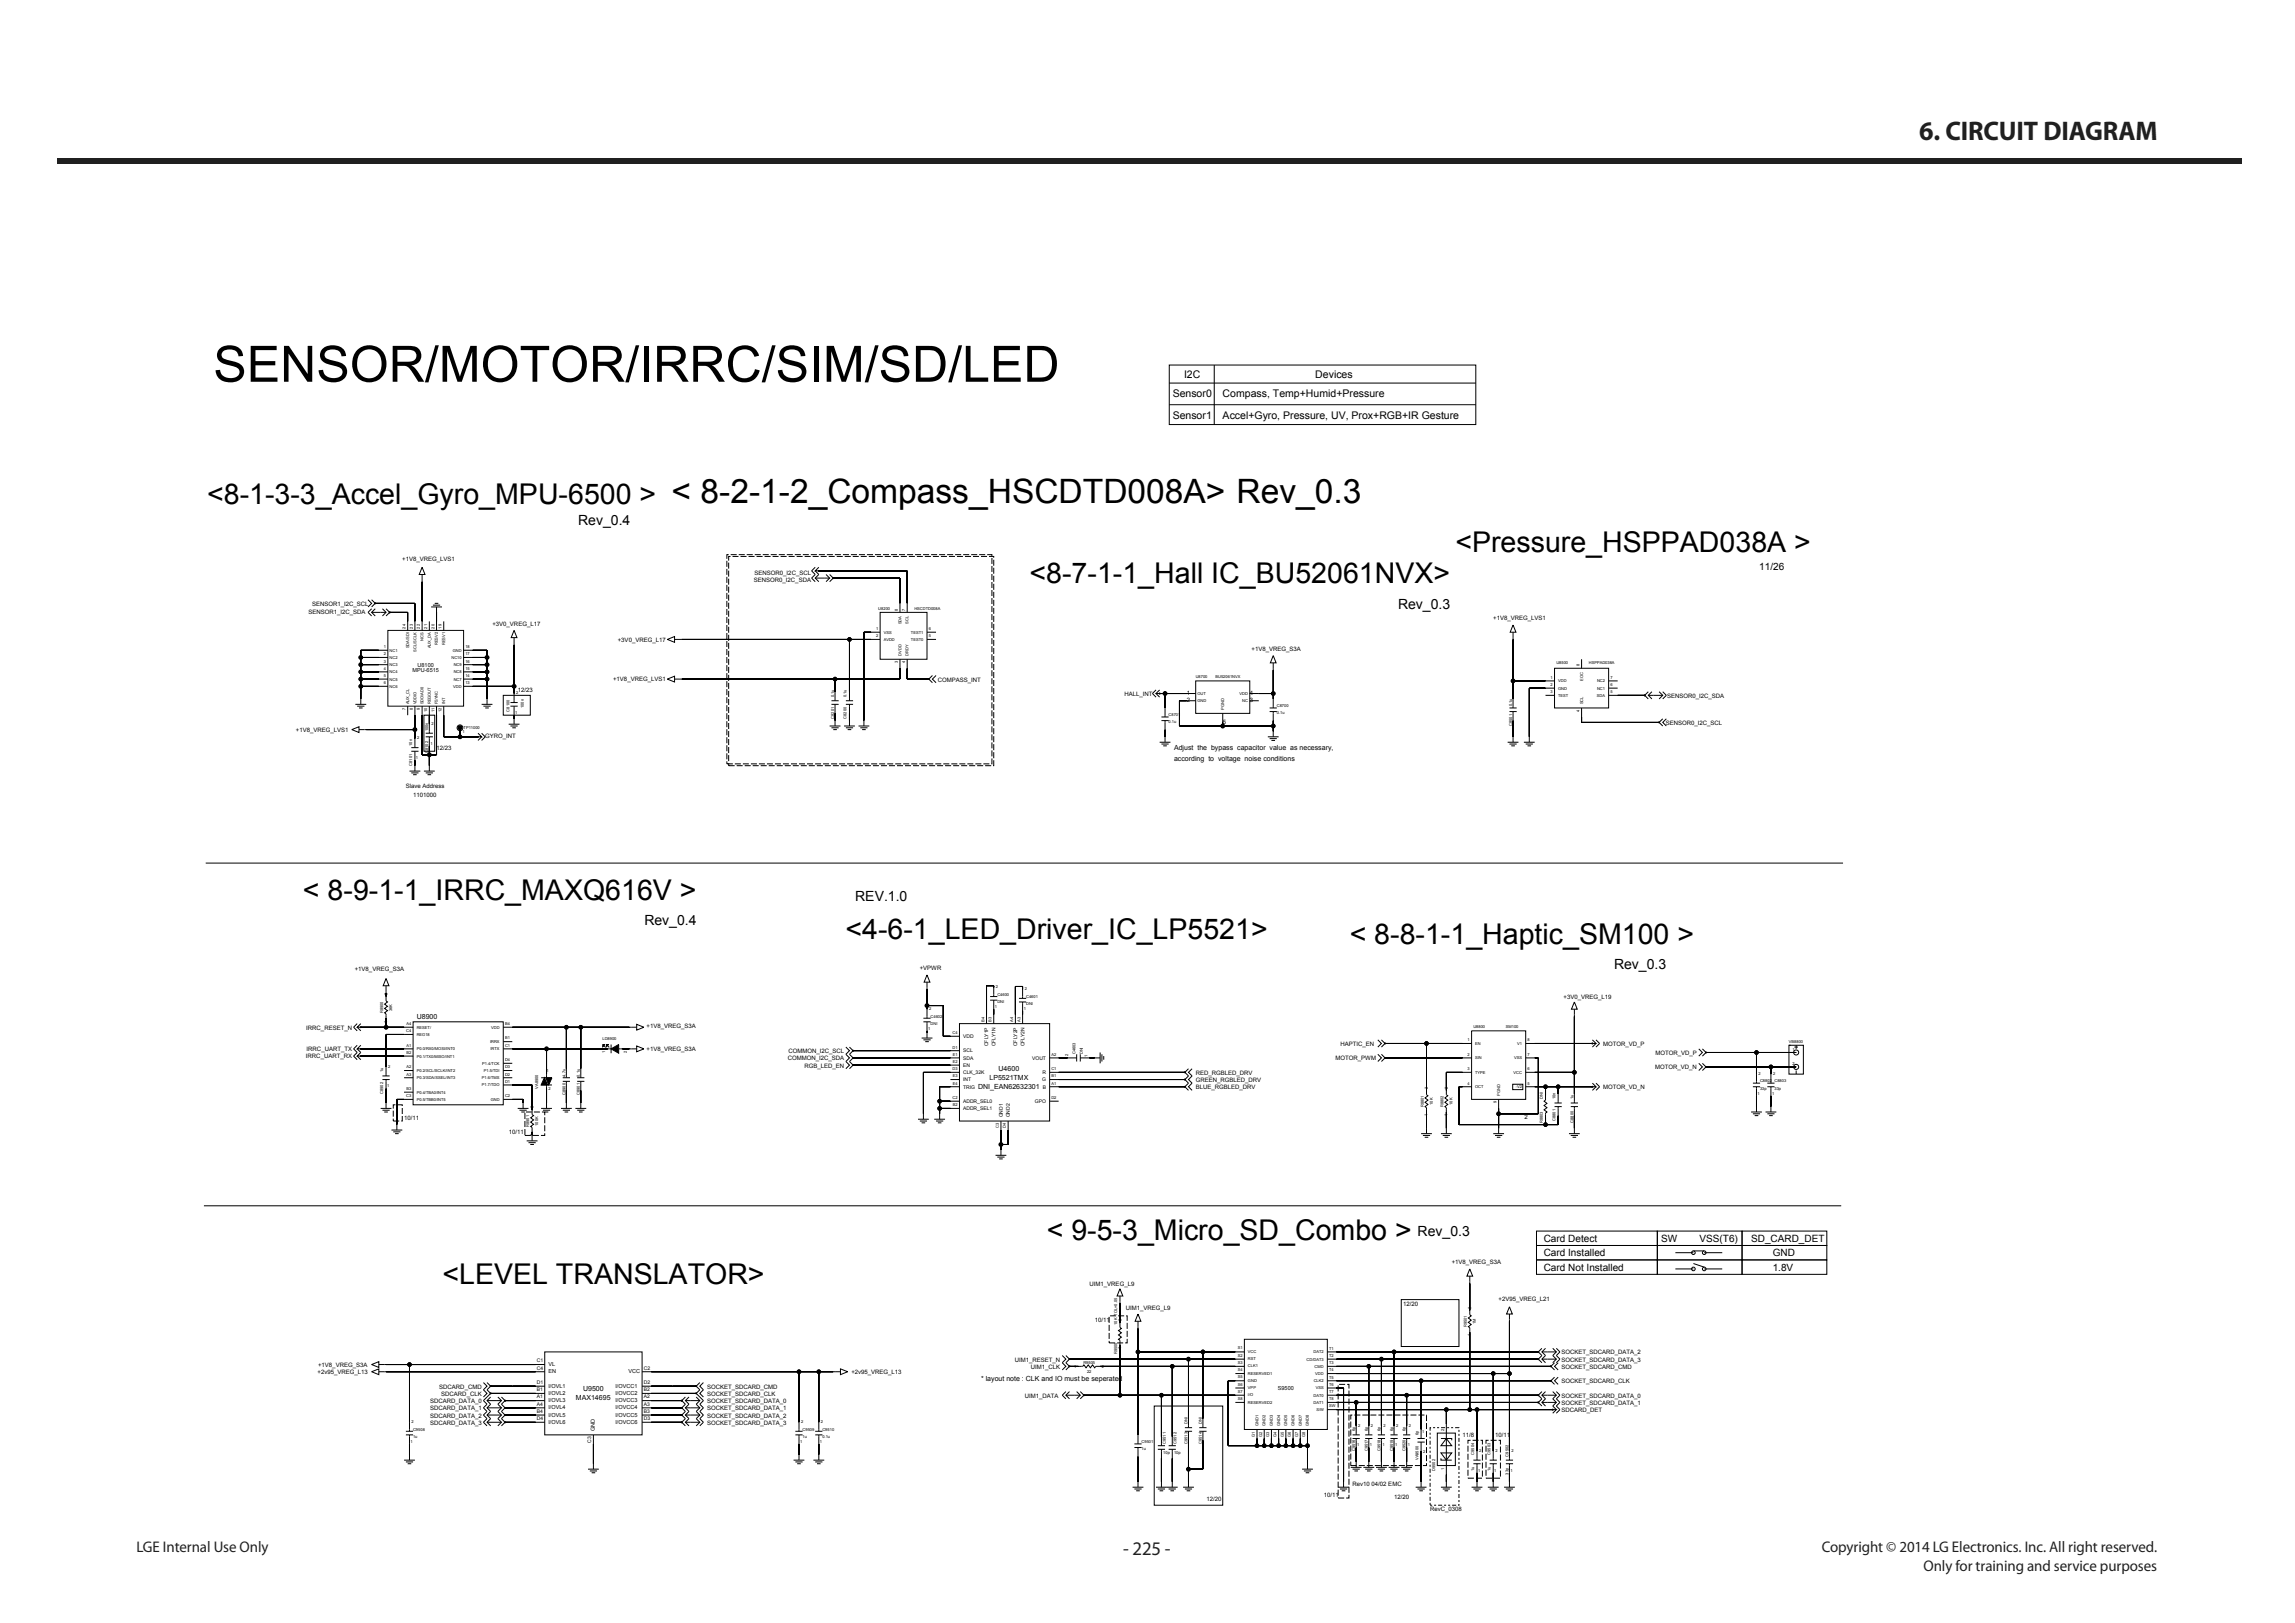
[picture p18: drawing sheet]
<svg xmlns="http://www.w3.org/2000/svg" width="420mm" height="297mm" viewBox="0 0 420 297" stroke-linecap="round" stroke-linejoin="round" font-family="sans-serif">
<defs><g id="words">
<text font-size="9.2" x="39.1" y="69.9">SENSOR/MOTOR/IRRC/SIM/SD/LED</text>
<text font-size="6.1" x="122.9" y="92.1">&lt; 8-2-1-2_Compass_HSCDTD008A&gt; Rev_0.3</text>
<g font-size="5.2">
<text x="37.9" y="92.2">&lt;8-1-3-3_Accel_Gyro_MPU-6500 &gt;</text>
<text x="266.4" y="101">&lt;Pressure_HSPPAD038A &gt;</text>
<text x="188.5" y="106.8">&lt;8-7-1-1_Hall IC_BU52061NVX&gt;</text>
<text x="55.5" y="164.7">&lt; 8-9-1-1_IRRC_MAXQ616V &gt;</text>
<text x="154.8" y="171.8">&lt;4-6-1_LED_Driver_IC_LP5521&gt;</text>
<text x="247.1" y="172.7">&lt; 8-8-1-1_Haptic_SM100 &gt;</text>
<text x="191.6" y="227">&lt; 9-5-3_Micro_SD_Combo &gt;</text>
<text x="81" y="235">&lt;LEVEL TRANSLATOR&gt;</text>
</g>
<text font-size="4.9" fill="#231f20" x="351.4" y="25.7">6. CIRCUIT DIAGRAM</text>
<text font-size="3.5" fill="#231f20" x="205.6" y="284.6">- 225 -</text>
<g font-size="2.8" fill="#231f20">
<text x="25" y="284.1">LGE Internal Use Only</text>
<text x="333.5" y="284.1">Copyright © 2014 LG Electronics. Inc. All right reserved.</text>
<text x="352.2" y="287.5">Only for training and service purposes</text>
</g>
<g font-size="2.6">
<text x="105.9" y="96">Rev_0.4</text>
<text x="255.9" y="111.4">Rev_0.3</text>
<text x="156.6" y="164.9">REV.1.0</text>
<text x="118" y="169.2">Rev_0.4</text>
<text x="295.5" y="177.3">Rev_0.3</text>
<text x="259.5" y="226.3">Rev_0.3</text>
</g>
<g font-size="1.9">
<text x="216.8" y="69.1">I2C</text>
<text x="240.8" y="69.1">Devices</text>
<text x="214.7" y="76.7">Sensor1</text>
<text x="214.7" y="72.7">Sensor0</text>
<text x="223.8" y="72.7">Compass, Temp+Humid+Pressure</text>
<text x="223.8" y="76.7">Accel+Gyro, Pressure, UV, Prox+RGB+IR Gesture</text>
</g>
<g font-size="1.8">
<text x="322.1" y="104.3">11/26</text>
<text x="282.6" y="227.3">Card Detect</text>
<text x="304.1" y="227.3">SW</text>
<text x="311.1" y="227.3">VSS(T6)</text>
<text x="320.6" y="227.3">SD_CARD_DET</text>
<text x="282.6" y="232.6">Card Not Installed</text>
<text x="282.6" y="229.9">Card Installed</text>
<text x="324.5" y="229.9">GND</text>
<text x="324.5" y="232.6">1.8V</text>
</g>
<g font-size="1.3">
<text x="214.9" y="137.3">Adjust the bypass capacitor value as necessary,</text>
<text x="214.9" y="139.2">according to voltage noise conditions</text>
<text x="76.3" y="186.5">U8900</text>
<text x="181.1" y="197.7">LP5521TMX</text>
<text x="182.8" y="196">U4600</text>
<text x="179.1" y="199.3">DNI_EAN62632301</text>
<text x="105.4" y="256.1">MAX14695</text>
<text x="106.7" y="254.5">U9500</text>
<text x="179.6" y="252.8">* layout note : CLK and IO must be seperated</text>
</g>
<g font-size="1.1">
<text x="73.6" y="102.6">+1V8_VREG_LVS1</text>
<text x="138" y="106.6">SENSOR0_I2C_SDA</text>
<text x="138.1" y="105.3">SENSOR0_I2C_SCL</text>
<text x="56.5" y="112.4">SENSOR1_I2C_SDA</text>
<text x="57.1" y="110.9">SENSOR1_I2C_SCL</text>
<text x="273.4" y="113.5">+1V8_VREG_LVS1</text>
<text x="90.2" y="114.5">+3V0_VREG_L17</text>
<text x="113.1" y="117.4">+3V0_VREG_L17</text>
<text x="229.1" y="119.1">+1V8_VREG_S3A</text>
<text x="112.2" y="124.7">+1V8_VREG_LVS1</text>
<text x="171.7" y="124.8">COMPASS_INT</text>
<text x="94.8" y="126.7">12/23</text>
<text x="205.9" y="127.4">HALL_INT</text>
<text x="217.3" y="128.6">2</text>
<text x="217.3" y="127.2">1</text>
<text x="228.8" y="128.6">3</text>
<text x="228.8" y="127.2">4</text>
<text x="305.2" y="127.7">SENSOR0_I2C_SDA</text>
<text x="54.2" y="134">+1V8_VREG_LVS1</text>
<text x="79.9" y="137.3">12/23</text>
<text x="88.8" y="135.2">GYRO_INT</text>
<text x="223.9" y="132.5">5</text>
<text x="305" y="132.7">SENSOR0_I2C_SCL</text>
<text x="74.3" y="144.2">Slave Address</text>
<text x="75.6" y="145.9">1101000</text>
<text x="65" y="177.7">+1V8_VREG_S3A</text>
<text x="168.4" y="177.6">+VPWR</text>
<text x="286.2" y="182.9">+3V0_VREG_L19</text>
<text x="56.1" y="188.4">IRRC_RESET_N</text>
<text x="118.4" y="188.1">+1V8_VREG_S3A</text>
<text x="245.4" y="191.4">HAPTIC_EN</text>
<text x="293.5" y="191.4">MOTOR_VD_P</text>
<text x="56" y="193.7">IRRC_UART_RX</text>
<text x="56.1" y="192.4">IRRC_UART_TX</text>
<text x="118.4" y="192.4">+1V8_VREG_S3A</text>
<text x="144.2" y="194.1">COMMON_I2C_SDA</text>
<text x="144.3" y="192.8">COMMON_I2C_SCL</text>
<text x="147.3" y="195.4">RGB_LED_EN</text>
<text x="218.9" y="196.7">RED_RGBLED_DRV</text>
<text x="244.5" y="194">MOTOR_PWM</text>
<text x="303" y="195.7">MOTOR_VD_N</text>
<text x="303.1" y="193">MOTOR_VD_P</text>
<text x="218.9" y="198">GREEN_RGBLED_DRV</text>
<text x="218.9" y="199.4">BLUE_RGBLED_DRV</text>
<text x="293.5" y="199.3">MOTOR_VD_N</text>
<text x="74" y="205">10/11</text>
<text x="93.1" y="207.6">10/11</text>
<text x="279.1" y="204.8">2</text>
<text x="265.8" y="231.4">+1V8_VREG_S3A</text>
<text x="199.5" y="235.3">UIM1_VREG_L9</text>
<text x="206.1" y="239.8">UIM1_VREG_L9</text>
<text x="256.9" y="239">12/20</text>
<text x="274.4" y="238.2">+2V95_VREG_L21</text>
<text x="200.4" y="241.9">10/11</text>
<text x="58.1" y="251.5">+2v95_VREG_L13</text>
<text x="58.2" y="250.1">+1V8_VREG_S3A</text>
<text x="155.9" y="251.5">+2v95_VREG_L13</text>
<text x="185.8" y="249.3">UIM1_RESET_N</text>
<text x="188.7" y="250.6">UIM1_CLK</text>
<text x="285.9" y="247.9">SOCKET_SDCARD_DATA_2</text>
<text x="285.9" y="249.2">SOCKET_SDCARD_DATA_3</text>
<text x="285.9" y="250.5">SOCKET_SDCARD_CMD</text>
<text x="78.8" y="256.8">SDCARD_DATA_0</text>
<text x="80.4" y="254.2">SDCARD_CMD</text>
<text x="80.8" y="255.5">SDCARD_CLK</text>
<text x="129.4" y="255.5">SOCKET_SDCARD_CLK</text>
<text x="129.4" y="254.2">SOCKET_SDCARD_CMD</text>
<text x="129.4" y="256.8">SOCKET_SDCARD_DATA_0</text>
<text x="187.6" y="255.8">UIM1_DATA</text>
<text x="285.9" y="253.1">SOCKET_SDCARD_CLK</text>
<text x="285.9" y="257.1">SOCKET_SDCARD_DATA_1</text>
<text x="285.9" y="255.8">SOCKET_SDCARD_DATA_0</text>
<text x="78.8" y="258.1">SDCARD_DATA_1</text>
<text x="78.8" y="259.4">SDCARD_DATA_2</text>
<text x="78.8" y="260.8">SDCARD_DATA_3</text>
<text x="129.4" y="259.4">SOCKET_SDCARD_DATA_2</text>
<text x="129.4" y="260.8">SOCKET_SDCARD_DATA_3</text>
<text x="129.4" y="258.1">SOCKET_SDCARD_DATA_1</text>
<text x="267.8" y="263.1">11/8</text>
<text x="273.7" y="263.1">10/11</text>
<text x="285.9" y="258.4">SDCARD_DET</text>
<text x="220.9" y="274.6">12/20</text>
<text x="242.3" y="274">10/11</text>
<text x="247.6" y="272">Rev10 04/02 EMC</text>
<text x="255.2" y="274.3">12/20</text>
<text x="261.8" y="276.6">RevC_0308</text>
</g>
<g font-size="1">
<text x="75.5" y="123">MPU-6515</text>
<text x="76.5" y="122">U8100</text>
<text x="100.4" y="250">VL</text>
<text x="100.4" y="251.3">EN</text>
<text x="115.1" y="251.3">VCC</text>
<text x="100.4" y="257.9">I/OVL4</text>
<text x="100.4" y="256.6">I/OVL3</text>
<text x="100.4" y="255.3">I/OVL2</text>
<text x="100.4" y="254">I/OVL1</text>
<text x="112.7" y="256.6">I/OVCC3</text>
<text x="112.7" y="255.3">I/OVCC2</text>
<text x="112.7" y="257.9">I/OVCC4</text>
<text x="112.7" y="254">I/OVCC1</text>
<text x="234" y="254.4">S9500</text>
<text x="100.4" y="259.3">I/OVL5</text>
<text x="100.4" y="260.6">I/OVL6</text>
<text x="108.9" y="262" transform="rotate(-90 108.9 262)">GND</text>
<text x="112.7" y="259.3">I/OVCC5</text>
<text x="112.7" y="260.6">I/OVCC6</text>
</g>
<g font-size=".9">
<text x="176.3" y="190">VDD</text>
<text x="180.9" y="191.5" transform="rotate(-90 180.9 191.5)">CFLY1P</text>
<text x="182.3" y="191.5" transform="rotate(-90 182.3 191.5)">CFLY1N</text>
<text x="186.2" y="191.5" transform="rotate(-90 186.2 191.5)">CFLY2P</text>
<text x="187.5" y="191.5" transform="rotate(-90 187.5 191.5)">CFLY2N</text>
<text x="176.3" y="192.6">SCL</text>
<text x="176.3" y="193.9">SDA</text>
<text x="176.3" y="195.3">EN</text>
<text x="176.3" y="196.6">CLK_32K</text>
<text x="176.3" y="197.9">INT</text>
<text x="189" y="193.9">VOUT</text>
<text x="190.8" y="197.9">G</text>
<text x="190.8" y="196.6">R</text>
<text x="176.3" y="201.9">ADDR_SEL0</text>
<text x="176.3" y="199.2">TRIG</text>
<text x="176.3" y="203.2">ADDR_SEL1</text>
<text x="189.5" y="201.9">GPO</text>
<text x="190.9" y="199.2">B</text>
<text x="183.6" y="204.5" transform="rotate(-90 183.6 204.5)">GND1</text>
<text x="184.9" y="204.5" transform="rotate(-90 184.9 204.5)">GND2</text>
<text x="98.3" y="250.7">C4</text>
<text x="98.3" y="249.3">C1</text>
<text x="117.9" y="250.7">C2</text>
<text x="98.3" y="253.3">D1</text>
<text x="98.3" y="254.6">B1</text>
<text x="98.3" y="255.9">A1</text>
<text x="98.3" y="257.3">A4</text>
<text x="117.9" y="253.3">D2</text>
<text x="117.9" y="257.3">A3</text>
<text x="117.9" y="254.6">B2</text>
<text x="117.9" y="255.9">A2</text>
<text x="98.3" y="259.9">D4</text>
<text x="98.3" y="258.6">B4</text>
<text x="117.9" y="259.9">D3</text>
<text x="117.9" y="258.6">B3</text>
<text x="108.2" y="264" transform="rotate(-90 108.2 264)">C3</text>
</g>
<g font-size=".7">
<text x="160.8" y="111.6">U8200</text>
<text x="164.4" y="111.7" transform="rotate(-90 164.4 111.7)">8</text>
<text x="165.7" y="111.7" transform="rotate(-90 165.7 111.7)">7</text>
<text x="167.4" y="111.6">HSCDTD008A</text>
<text x="70.3" y="119.9">2</text>
<text x="70.3" y="118.6">1</text>
<text x="71.3" y="119.3">NC1</text>
<text x="74.2" y="115" transform="rotate(-90 74.2 115)">24</text>
<text x="74.9" y="118.6" transform="rotate(-90 74.9 118.6)">SDA/SDI</text>
<text x="75.6" y="115" transform="rotate(-90 75.6 115)">23</text>
<text x="76.2" y="119.3" transform="rotate(-90 76.2 119.3)">SCL/SCLK</text>
<text x="76.9" y="115" transform="rotate(-90 76.9 115)">22</text>
<text x="77.5" y="117.3" transform="rotate(-90 77.5 117.3)">NCS</text>
<text x="78.2" y="115" transform="rotate(-90 78.2 115)">21</text>
<text x="78.9" y="118.6" transform="rotate(-90 78.9 118.6)">AUX_DA</text>
<text x="79.5" y="115" transform="rotate(-90 79.5 115)">20</text>
<text x="80.2" y="118.1" transform="rotate(-90 80.2 118.1)">RESV2</text>
<text x="80.8" y="115" transform="rotate(-90 80.8 115)">19</text>
<text x="81.5" y="118.1" transform="rotate(-90 81.5 118.1)">RESV1</text>
<text x="82.9" y="119.3">GND</text>
<text x="85.2" y="118.6">18</text>
<text x="85.2" y="119.9">17</text>
<text x="160.4" y="116.6">2</text>
<text x="160.4" y="115.3">1</text>
<text x="161.8" y="116">VSS</text>
<text x="161.8" y="117.3">AVDD</text>
<text x="165" y="120" transform="rotate(-90 165 120)">DVDD</text>
<text x="165" y="114.2" transform="rotate(-90 165 114.2)">SDA</text>
<text x="166.3" y="120" transform="rotate(-90 166.3 120)">DRDY</text>
<text x="166.3" y="114.2" transform="rotate(-90 166.3 114.2)">SCL</text>
<text x="166.8" y="117.3">TEST0</text>
<text x="166.8" y="116">TEST1</text>
<text x="170" y="115.3">6</text>
<text x="170" y="116.6">5</text>
<text x="70.3" y="125.2">6</text>
<text x="70.3" y="123.9">5</text>
<text x="70.3" y="122.6">4</text>
<text x="70.3" y="121.3">3</text>
<text x="71.3" y="120.6">NC2</text>
<text x="71.3" y="121.9">NC3</text>
<text x="71.3" y="123.2">NC4</text>
<text x="71.3" y="124.6">NC5</text>
<text x="71.3" y="125.9">NC6</text>
<text x="82.7" y="120.6">NC10</text>
<text x="83" y="125.9">VDD</text>
<text x="83.1" y="123.2">NC8</text>
<text x="83.1" y="124.6">NC7</text>
<text x="83.1" y="121.9">NC9</text>
<text x="85.2" y="121.3">16</text>
<text x="85.2" y="125.2">13</text>
<text x="85.2" y="123.9">14</text>
<text x="85.2" y="122.6">15</text>
<text x="164.4" y="121.4" transform="rotate(-90 164.4 121.4)">3</text>
<text x="165.7" y="121.4" transform="rotate(-90 165.7 121.4)">4</text>
<text x="218.9" y="124.2">U8700</text>
<text x="222.5" y="124.2">BU52061NVX</text>
<text x="283.9" y="124.2">1</text>
<text x="283.9" y="125.5">2</text>
<text x="284.9" y="121.5">U8500</text>
<text x="285.3" y="124.9">VDD</text>
<text x="289.2" y="122" transform="rotate(-90 289.2 122)">8</text>
<text x="289.8" y="124.6" transform="rotate(-90 289.8 124.6)">EOC</text>
<text x="290.9" y="121.5">HSPPAD038A</text>
<text x="292.4" y="124.9">NC2</text>
<text x="294.8" y="124.2">7</text>
<text x="294.8" y="125.5">6</text>
<text x="74.2" y="130" transform="rotate(-90 74.2 130)">7</text>
<text x="74.9" y="128.9" transform="rotate(-90 74.9 128.9)">AUX_CL</text>
<text x="75.6" y="130" transform="rotate(-90 75.6 130)">8</text>
<text x="76.2" y="128.9" transform="rotate(-90 76.2 128.9)">VDDIO</text>
<text x="76.9" y="130" transform="rotate(-90 76.9 130)">9</text>
<text x="77.5" y="128.9" transform="rotate(-90 77.5 128.9)">SDO/AD0</text>
<text x="78.2" y="130.4" transform="rotate(-90 78.2 130.4)">10</text>
<text x="78.9" y="128.9" transform="rotate(-90 78.9 128.9)">REGOUT</text>
<text x="79.5" y="130.4" transform="rotate(-90 79.5 130.4)">11</text>
<text x="80.2" y="128.9" transform="rotate(-90 80.2 128.9)">FSYNC</text>
<text x="80.8" y="130.4" transform="rotate(-90 80.8 130.4)">12</text>
<text x="81.5" y="128.9" transform="rotate(-90 81.5 128.9)">INT</text>
<text x="93.3" y="130.2" transform="rotate(-90 93.3 130.2)">C8100</text>
<text x="94.3" y="130.7">1</text>
<text x="94.5" y="127.1">2</text>
<text x="95.9" y="129.6" transform="rotate(-90 95.9 129.6)">100n</text>
<text x="152.7" y="131.6" transform="rotate(-90 152.7 131.6)">C8201</text>
<text x="152.7" y="127.6" transform="rotate(-90 152.7 127.6)">0.1u</text>
<text x="155" y="131.6" transform="rotate(-90 155 131.6)">C8200</text>
<text x="155" y="127.6" transform="rotate(-90 155 127.6)">0.1u</text>
<text x="213.9" y="131.1">C8701</text>
<text x="219.2" y="127.2">OUT</text>
<text x="219.2" y="128.5">GND</text>
<text x="224.1" y="129.9" transform="rotate(-90 224.1 129.9)">PGND</text>
<text x="226.9" y="127.2">VDD</text>
<text x="227.4" y="128.5">NC</text>
<text x="233.8" y="129.4">C8700</text>
<text x="233.8" y="130.8">0.1u</text>
<text x="276.8" y="129.2" transform="rotate(-90 276.8 129.2)">0.1u</text>
<text x="283.9" y="126.9">3</text>
<text x="285.3" y="126.2">GND</text>
<text x="285.3" y="127.5">TEST</text>
<text x="289.2" y="130.3" transform="rotate(-90 289.2 130.3)">4</text>
<text x="289.8" y="128.9" transform="rotate(-90 289.8 128.9)">SCL</text>
<text x="292.3" y="127.5">SDA</text>
<text x="292.4" y="126.2">NC1</text>
<text x="294.8" y="126.9">5</text>
<text x="75.4" y="136.5" transform="rotate(-90 75.4 136.5)">10n</text>
<text x="76.3" y="135.3">2</text>
<text x="78.4" y="137.8" transform="rotate(-90 78.4 137.8)">C8102</text>
<text x="78.4" y="133.9" transform="rotate(-90 78.4 133.9)">100n</text>
<text x="78.8" y="136.3">1</text>
<text x="79" y="132.7">2</text>
<text x="84.7" y="134.1">1</text>
<text x="84.9" y="133.4">TP11000</text>
<text x="213.9" y="132.4">0.1u</text>
<text x="276.8" y="132.9" transform="rotate(-90 276.8 132.9)">C8501</text>
<text x="75.4" y="140.1" transform="rotate(-90 75.4 140.1)">C8101</text>
<text x="76.2" y="138.9">1</text>
<text x="70.2" y="185.5" transform="rotate(-90 70.2 185.5)">R8900</text>
<text x="70.9" y="182.1" transform="rotate(-90 70.9 182.1)">2</text>
<text x="71.8" y="185" transform="rotate(-90 71.8 185)">36K</text>
<text x="170.1" y="184.8">2</text>
<text x="182.1" y="184.5">1</text>
<text x="182.3" y="180.9">2</text>
<text x="182.6" y="182.3">C4600</text>
<text x="182.6" y="183.6">DNI</text>
<text x="187.4" y="184.8">1</text>
<text x="187.6" y="181.2">2</text>
<text x="187.9" y="182.6">C4601</text>
<text x="187.9" y="183.9">DNI</text>
<text x="70.9" y="187.2" transform="rotate(-90 70.9 187.2)">1</text>
<text x="74.4" y="188.9">C4</text>
<text x="74.4" y="191.6">A1</text>
<text x="74.4" y="187.6">A4</text>
<text x="76.3" y="189.6">REG18</text>
<text x="76.3" y="188.3">RESET/</text>
<text x="89.7" y="190.9">IRRX</text>
<text x="89.9" y="188.3">VDD</text>
<text x="92.5" y="190.2">B1</text>
<text x="92.5" y="191.6">C1</text>
<text x="92.5" y="187.6">B4</text>
<text x="110.3" y="190.2">LD8900</text>
<text x="169.9" y="188.4">1</text>
<text x="170.4" y="186.2">C4602</text>
<text x="170.4" y="187.5">DNI</text>
<text x="174.4" y="191.9">D1</text>
<text x="174.4" y="189.3">C4</text>
<text x="180.2" y="187" transform="rotate(-90 180.2 187)">B4</text>
<text x="181.5" y="187" transform="rotate(-90 181.5 187)">B3</text>
<text x="185.5" y="187" transform="rotate(-90 185.5 187)">A4</text>
<text x="186.8" y="187" transform="rotate(-90 186.8 187)">A3</text>
<text x="268.7" y="190.6">1</text>
<text x="269.7" y="188.2">U8800</text>
<text x="270.1" y="191.2">EN</text>
<text x="275.7" y="188.2">SM100</text>
<text x="277.8" y="191.2">V1</text>
<text x="279.6" y="190.6">8</text>
<text x="327.5" y="190.8">VB8800</text>
<text x="70.2" y="196.3" transform="rotate(-90 70.2 196.3)">1u</text>
<text x="71.1" y="195.4">2</text>
<text x="74.4" y="196.8">A3</text>
<text x="74.4" y="195.5">A2</text>
<text x="74.4" y="192.9">B2</text>
<text x="76.3" y="192.2">P0.0/RX0/MOSI/INT0</text>
<text x="76.3" y="193.5">P0.1/TX0/MISO/INT1</text>
<text x="76.3" y="196.2">P0.2/SCL/SCLK/INT2</text>
<text x="76.3" y="197.5">P0.3/SDA/SSEL/INT3</text>
<text x="88.2" y="197.5">P1.6/TMS</text>
<text x="88.3" y="194.9">P1.4/TCK</text>
<text x="88.6" y="196.2">P1.5/TDI</text>
<text x="89.8" y="192.2">IRTX</text>
<text x="92.5" y="196.8">D2</text>
<text x="92.5" y="195.5">D3</text>
<text x="92.5" y="194.2">D4</text>
<text x="100.1" y="196.2">1</text>
<text x="103.5" y="197.1" transform="rotate(-90 103.5 197.1)">4.7u</text>
<text x="106.1" y="197.1" transform="rotate(-90 106.1 197.1)">0.1u</text>
<text x="110.8" y="192.7" transform="rotate(-90 110.8 192.7)">1</text>
<text x="114.8" y="192.7" transform="rotate(-90 114.8 192.7)">2</text>
<text x="174.4" y="195.9">D3</text>
<text x="174.4" y="197.2">E3</text>
<text x="174.4" y="194.5">E2</text>
<text x="174.4" y="193.2">E1</text>
<text x="192.5" y="195.9">C1</text>
<text x="192.5" y="193.2">A2</text>
<text x="192.5" y="197.2">B1</text>
<text x="195.5" y="193.2" transform="rotate(-90 195.5 193.2)">2</text>
<text x="196.9" y="193" transform="rotate(-90 196.9 193)">C4603</text>
<text x="198.2" y="193" transform="rotate(-90 198.2 193)">DNI</text>
<text x="199.1" y="193.4" transform="rotate(-90 199.1 193.4)">1</text>
<text x="268.7" y="195.9">3</text>
<text x="268.7" y="193.2">2</text>
<text x="270.1" y="193.9">SIN</text>
<text x="270.1" y="196.5">TYPE</text>
<text x="277.1" y="196.5">VCC</text>
<text x="277.2" y="193.9">VSS</text>
<text x="279.6" y="195.9">6</text>
<text x="279.6" y="193.2">7</text>
<text x="322" y="196.7">2</text>
<text x="324.6" y="196.7">2</text>
<text x="328.2" y="194.9">2</text>
<text x="328.2" y="192.3">1</text>
<text x="70.2" y="200.2" transform="rotate(-90 70.2 200.2)">C8902</text>
<text x="70.9" y="199">1</text>
<text x="74.4" y="200.8">C3</text>
<text x="74.4" y="199.5">B3</text>
<text x="76.3" y="200.2">P0.4/TBA0/INT4</text>
<text x="76.3" y="201.5">P0.5/TBB0/INT5</text>
<text x="88.2" y="198.8">P1.7/TDO</text>
<text x="89.8" y="201.5">GND</text>
<text x="92.5" y="198.2">D1</text>
<text x="92.5" y="200.8">C2</text>
<text x="97.7" y="202.9" transform="rotate(-90 97.7 202.9)">2</text>
<text x="98.5" y="199.2" transform="rotate(-90 98.5 199.2)">VA8900</text>
<text x="100.4" y="199.4">2</text>
<text x="103.5" y="200.4" transform="rotate(-90 103.5 200.4)">C8900</text>
<text x="106.1" y="200.4" transform="rotate(-90 106.1 200.4)">C8901</text>
<text x="174.4" y="201.1">C2</text>
<text x="174.4" y="202.5">B2</text>
<text x="174.4" y="198.5">E4</text>
<text x="192.5" y="198.5">A1</text>
<text x="192.5" y="201.1">D2</text>
<text x="260.6" y="202.6" transform="rotate(-90 260.6 202.6)">R8801</text>
<text x="261.4" y="199.2" transform="rotate(-90 261.4 199.2)">2</text>
<text x="262.3" y="202.2" transform="rotate(-90 262.3 202.2)">10K</text>
<text x="264.3" y="202.6" transform="rotate(-90 264.3 202.6)">R8802</text>
<text x="265.1" y="199.2" transform="rotate(-90 265.1 199.2)">2</text>
<text x="265.9" y="202.2" transform="rotate(-90 265.9 202.2)">10K</text>
<text x="268.7" y="198.5">4</text>
<text x="270.1" y="199.2">OCT</text>
<text x="274" y="201.9" transform="rotate(-90 274 201.9)">9</text>
<text x="274.6" y="200.5" transform="rotate(-90 274.6 200.5)">PGND</text>
<text x="277.5" y="199.2">-V2</text>
<text x="279.6" y="198.5">5</text>
<text x="282.5" y="201.2" transform="rotate(-90 282.5 201.2)">DNI</text>
<text x="284.8" y="201.2" transform="rotate(-90 284.8 201.2)">10n</text>
<text x="288" y="201.2" transform="rotate(-90 288 201.2)">1u</text>
<text x="321.8" y="200.3">1</text>
<text x="322.2" y="198.1">C8802 C8803</text>
<text x="322.2" y="199.4">33p</text>
<text x="324.4" y="200.3">1</text>
<text x="324.9" y="199.4">33p</text>
<text x="96.9" y="206.2" transform="rotate(-90 96.9 206.2)">R8901</text>
<text x="97.6" y="208" transform="rotate(-90 97.6 208)">1</text>
<text x="98.5" y="206" transform="rotate(-90 98.5 206)">100K</text>
<text x="182.9" y="206.4" transform="rotate(-90 182.9 206.4)">C3</text>
<text x="184.2" y="206.4" transform="rotate(-90 184.2 206.4)">D4</text>
<text x="261.4" y="204.3" transform="rotate(-90 261.4 204.3)">1</text>
<text x="265" y="204.3" transform="rotate(-90 265 204.3)">1</text>
<text x="282.5" y="205.6" transform="rotate(-90 282.5 205.6)">R8803</text>
<text x="284.8" y="205.2" transform="rotate(-90 284.8 205.2)">C8801</text>
<text x="288" y="205.5" transform="rotate(-90 288 205.5)">C8800</text>
<text x="269.3" y="239.5" transform="rotate(-90 269.3 239.5)">2</text>
<text x="204.5" y="242.5" transform="rotate(-90 204.5 242.5)">10K</text>
<text x="204.6" y="240.8" transform="rotate(-90 204.6 240.8)">TOL=0.05</text>
<text x="205.3" y="241.8" transform="rotate(-90 205.3 241.8)">2</text>
<text x="268.6" y="242.9" transform="rotate(-90 268.6 242.9)">R9501</text>
<text x="269.3" y="244.6" transform="rotate(-90 269.3 244.6)">1</text>
<text x="270.2" y="242.3" transform="rotate(-90 270.2 242.3)">1M</text>
<text x="196.6" y="250.3">1</text>
<text x="198.3" y="249.6">R9505</text>
<text x="199" y="251.3">22</text>
<text x="201.7" y="250.4">2</text>
<text x="204.5" y="247.8" transform="rotate(-90 204.5 247.8)">R9500</text>
<text x="205.2" y="246.9" transform="rotate(-90 205.2 246.9)">1</text>
<text x="226.6" y="250.9">S4</text>
<text x="226.6" y="249.6">S3</text>
<text x="226.6" y="248.3">S2</text>
<text x="226.6" y="247">S1</text>
<text x="228.5" y="247.6">VCC</text>
<text x="228.5" y="249">RST</text>
<text x="228.5" y="250.3">CLK1</text>
<text x="228.5" y="251.6">RESERVED1</text>
<text x="239.2" y="249">CD/DAT3</text>
<text x="240.5" y="247.7">DAT2</text>
<text x="240.7" y="250.3">CMD</text>
<text x="240.8" y="251.7">VDD</text>
<text x="243.3" y="247">T1</text>
<text x="243.3" y="248.3">T2</text>
<text x="243.3" y="251">T4</text>
<text x="243.3" y="249.7">T3</text>
<text x="226.6" y="256.2">S8</text>
<text x="226.6" y="254.9">S7</text>
<text x="226.6" y="253.6">S6</text>
<text x="226.6" y="252.3">S5</text>
<text x="228.5" y="252.9">GND</text>
<text x="228.5" y="254.2">VPP</text>
<text x="228.5" y="255.6">I/O</text>
<text x="228.5" y="256.9">RESERVED2</text>
<text x="240.5" y="256.9">DAT1</text>
<text x="240.5" y="255.6">DAT0</text>
<text x="240.5" y="253">CLK2</text>
<text x="240.9" y="254.3">VSS</text>
<text x="243.3" y="257.5">SW</text>
<text x="243.3" y="253.6">T6</text>
<text x="243.3" y="255">T7</text>
<text x="243.3" y="256.3">T8</text>
<text x="243.3" y="252.3">T5</text>
<text x="75.4" y="260.4">2</text>
<text x="75.6" y="261.8">C9508</text>
<text x="75.6" y="263.1">1u</text>
<text x="146.7" y="260.4">2</text>
<text x="146.9" y="261.8">C9509</text>
<text x="146.9" y="263.1">1u</text>
<text x="150.3" y="260.4">2</text>
<text x="150.6" y="261.8">C9510</text>
<text x="150.6" y="263.1">0.1u</text>
<text x="217.4" y="260.6" transform="rotate(-90 217.4 260.6)">DNI</text>
<text x="220" y="260.6" transform="rotate(-90 220 260.6)">DNI</text>
<text x="229.7" y="262.9" transform="rotate(-90 229.7 262.9)">G1</text>
<text x="230.4" y="261" transform="rotate(-90 230.4 261)">GND1</text>
<text x="231" y="262.9" transform="rotate(-90 231 262.9)">G2</text>
<text x="231.7" y="261" transform="rotate(-90 231.7 261)">GND2</text>
<text x="232.4" y="262.9" transform="rotate(-90 232.4 262.9)">G3</text>
<text x="233" y="261" transform="rotate(-90 233 261)">GND3</text>
<text x="233.7" y="262.9" transform="rotate(-90 233.7 262.9)">G4</text>
<text x="234.4" y="261" transform="rotate(-90 234.4 261)">GND4</text>
<text x="235" y="262.9" transform="rotate(-90 235 262.9)">G5</text>
<text x="235.7" y="261" transform="rotate(-90 235.7 261)">GND5</text>
<text x="236.3" y="262.9" transform="rotate(-90 236.3 262.9)">G6</text>
<text x="237" y="261" transform="rotate(-90 237 261)">GND6</text>
<text x="237.7" y="262.9" transform="rotate(-90 237.7 262.9)">G7</text>
<text x="238.3" y="261" transform="rotate(-90 238.3 261)">GND7</text>
<text x="239" y="262.9" transform="rotate(-90 239 262.9)">G8</text>
<text x="239.6" y="261" transform="rotate(-90 239.6 261)">GND8</text>
<text x="241" y="258.2">S/W</text>
<text x="248.1" y="262" transform="rotate(-90 248.1 262)">6p</text>
<text x="248.7" y="261.1">2</text>
<text x="250.4" y="262" transform="rotate(-90 250.4 262)">6p</text>
<text x="251" y="261.1">2</text>
<text x="252.7" y="262" transform="rotate(-90 252.7 262)">6p</text>
<text x="253.3" y="261.1">2</text>
<text x="255" y="262" transform="rotate(-90 255 262)">6p</text>
<text x="255.6" y="261.1">2</text>
<text x="257.3" y="262" transform="rotate(-90 257.3 262)">6p</text>
<text x="257.9" y="261.1">2</text>
<text x="259.7" y="262.6" transform="rotate(-90 259.7 262.6)">6p</text>
<text x="260.4" y="262.3">1</text>
<text x="264.4" y="262" transform="rotate(-90 264.4 262)">2</text>
<text x="75.2" y="264">1</text>
<text x="146.5" y="264">1</text>
<text x="150.1" y="264">1</text>
<text x="209" y="264.1">C9501</text>
<text x="209" y="265.5">1u</text>
<text x="213" y="266.1">10p</text>
<text x="213.4" y="264.3" transform="rotate(-90 213.4 264.3)">C9511</text>
<text x="214.9" y="266.1">10p</text>
<text x="215.4" y="264.3" transform="rotate(-90 215.4 264.3)">C9512</text>
<text x="217.4" y="264.3" transform="rotate(-90 217.4 264.3)">C9513</text>
<text x="220" y="264.3" transform="rotate(-90 220 264.3)">C9514</text>
<text x="248.1" y="265.6" transform="rotate(-90 248.1 265.6)">C9516</text>
<text x="248.5" y="264.7">1</text>
<text x="250.4" y="265.6" transform="rotate(-90 250.4 265.6)">C9517</text>
<text x="250.8" y="264.7">1</text>
<text x="252.7" y="265.6" transform="rotate(-90 252.7 265.6)">C9518</text>
<text x="253.1" y="264.7">1</text>
<text x="255" y="265.6" transform="rotate(-90 255 265.6)">C9519</text>
<text x="255.4" y="264.7">1</text>
<text x="257.3" y="265.6" transform="rotate(-90 257.3 265.6)">C9520</text>
<text x="257.7" y="264.7">1</text>
<text x="259.7" y="267.2" transform="rotate(-90 259.7 267.2)">VA9500</text>
<text x="260.6" y="266">2</text>
<text x="262.7" y="269.2" transform="rotate(-90 262.7 269.2)">D9502</text>
<text x="264.4" y="269" transform="rotate(-90 264.4 269)">1</text>
<text x="269.9" y="269.2" transform="rotate(-90 269.9 269.2)">1u</text>
<text x="269.9" y="266.2" transform="rotate(-90 269.9 266.2)">C9504</text>
<text x="270.6" y="269.3">1</text>
<text x="270.8" y="265.7">2</text>
<text x="272.9" y="269.2" transform="rotate(-90 272.9 269.2)">1u</text>
<text x="272.9" y="266.2" transform="rotate(-90 272.9 266.2)">C9503</text>
<text x="273.6" y="269.3">1</text>
<text x="273.8" y="265.7">2</text>
<text x="276.2" y="269.9" transform="rotate(-90 276.2 269.9)">33p</text>
<text x="276.2" y="266.6" transform="rotate(-90 276.2 266.6)">C9502</text>
<text x="276.5" y="269.3">1</text>
<text x="276.7" y="265.7">2</text>
</g>
</g></defs>
<path d="M10.4 29h400v1h-400z" fill="#231f20"/>
<g fill="none" stroke="#000" stroke-width=".18">
<path d="M214.1 66.8h56.1v10.9h-56.1zM214.1 74.1h56.1M214.1 70.1h56.1M222.3 66.8v10.9M66.1 119v1.3M66.1 119h3.3M66.1 119h4.9M67.4 109.8l.6 .6-.6 .7M68 109.8l.7 .6-.7 .7M68 111.4l-.6 .7 .6 .6M68 112.1h2.7M68.7 110.4h7.3z"/>
<path d="M68.7 111.4l-.7 .7 .7 .6M70 111.4l.7 .7-.7 .6M70.7 111.4l.6 .7-.6 .6M71 115.4h13.9v13.8h-13.9zM71.3 112.1h3.3M71.3 112.1h.1M74.6 112.1v3.3M76 110.4v3.3M76 110.4v5M77.3 103.8l.5 1.3h-1zM77.3 105.1v10.3M77.3 106.5v7.2"/>
<path d="M78.6 113.7v1.7M78.9 111.1h2M79.3 110.8h1.3M79.6 110.4h.6M79.9 111.1v4.3M81.2 113.7v1.7M84.9 119h4.3M86.5 119h2.7M89.2 119v1.3M94.1 115.4l.5 1.3h-1zM94.1 116.7v8.9M94.1 118v7.6"/>
<path d="M122.2 117l1.3-.5v1.1zM123.5 117h37.6M124.8 117h30.7M149.2 104.5l.7 .6-.7 .7 .7 .7M149.2 103.8l-.6 .7 .6 .6-.6 .7 .6 .7M149.2 105.8h2.7M149.9 103.8l-.7 .7h.7M149.9 104.5h.1M149.9 104.5h16.2M151.2 105.1l.7 .7-.7 .7M151.9 105.1l.6 .7-.6 .7M152.5 105.8h.1"/>
<path d="M152.5 105.8h12.3M155.5 117v9.6M155.5 117v11.3M155.5 117h4M158.2 115.7h2.9M158.2 115.7v16.2M161.1 112.1h8.6v8.6h-8.6zM164.8 105.8v4.6M164.8 105.8v6.3M166.1 104.5v5.9M166.1 104.5v7.6M169.7 117h1.7"/>
<path d="M169.7 115.7h1.7M233.1 120l.5 1.3h-1zM277 114.4l.5 1.3h-1zM277 115.7v13.9M277 117v7.6M64.4 133.5l1.3-.5v1.1zM65.1 128.9h1.9M65.4 129.2h1.3M65.7 129.6h.7M66.1 125.6v2.3M66.1 120.3v1.3M66.1 121.6v1.4"/>
<path d="M66.1 123v1.3M66.1 124.3v1.3M66.1 120.3h3.3M66.1 121.6h3.3M66.1 123h3.3M66.1 124.3h3.3M66.1 125.6h3.3M66.1 120.3h4.9M66.1 123h4.9M66.1 121.6h4.9M66.1 124.3h4.9M66.1 125.6h4.9"/>
<path d="M66.1 127.9v1M67 133.5h9M74.6 129.2v1.7M75.3 136.8h1.3M75.3 137.5h1.3M76 137.5v3.6M76 130.9v2.6M76 133.5v3.3M76 129.2v4.3M76 133.5h-10.3M77.3 138.2h1.3M77.3 130.9v7.3"/>
<path d="M77.3 129.2v9M77.6 130.9h2v6.6h-2zM77.9 134.2h1.4M77.9 134.9h1.4M78.6 138.2h1.3M78.6 138.2v2.9M78.6 134.9v3.3M78.6 129.2v5M79.9 130.9v7.3M79.9 129.2v9M81.2 130.9v4M81.2 129.2v5.7"/>
<path d="M81.2 134.9h3M81.2 134.9h6.3M84.2 133.2h.1M84.2 133.2v1.7M84.2 133v.3M84.2 134.9h3.3M84.9 120.3h4.3M84.9 123h4.3M84.9 121.6h4.3M84.9 124.3h4.3M84.9 125.6h9.2M86.5 124.3h2.7"/>
<path d="M86.5 123h2.7M86.5 121.6h2.7M86.5 120.3h2.7M86.5 125.6h7.6M87.5 134.2l.7 .7h-.7M87.5 134.9h.1M88.2 134.9l-.7 .6M88.2 134.2l.6 .7-.6 .6M88.2 128.9h2M88.5 129.2h1.3M88.8 129.6h.7M89.2 127.9v1"/>
<path d="M89.2 124.3v3.6M89.2 123v1.3M89.2 121.6v1.4M89.2 120.3h.1M89.2 120.3v1.3M92.1 127.3h5v3.6h-5zM93.1 132.5h2M93.5 132.9h1.3M93.5 128.6h1.3M93.5 129.2h1.3M93.8 133.2h.6M94.1 129.2v3.3"/>
<path d="M94.1 125.6v3M122.2 124.3l1.3-.5v1zM123.5 124.3h41.3M124.8 124.3h28.1M151.9 132.9h2M152.2 128.3h1.3M152.2 128.9h1.3M152.2 133.2h1.3M152.5 133.5h.7M152.9 128.9v4M152.9 124.3v2.3M152.9 124.3v4"/>
<path d="M152.9 124.3h11.9M154.5 132.9h2M154.9 133.2h1.3M154.9 128.3h1.3M154.9 128.9h1.3M155.2 133.5h.6M155.5 128.9v4M157.2 132.9h1.9M157.5 133.2h1.3M157.8 133.5h.7M158.2 131.9v1M164.8 120.7v3.6"/>
<path d="M166.1 120.7v3.6M166.1 124.3h3.9zM170.7 123.6l-.7 .7 .7 .6M171.4 123.6l-.7 .7 .7 .6M211.6 126.3l-.6 .6 .6 .7M212.3 126.9h1M212.3 135.8h2M212.3 126.9h-.7l.7 .7M212.3 126.9h.1M212.3 126.3l-.7 .6M212.6 136.2h1.3M212.6 131.2h1.3"/>
<path d="M212.6 131.9h1.3M213 136.5h.6M213.3 131.9v3.9M213.3 126.9v2.7M213.3 126.9v4.3M213.3 126.9h4M213.3 126.9h5.6M215.9 132.9h8M215.9 132.9h17.2M215.9 128.3v4.6M215.9 128.3h3M218.9 124.6h9.9v6h-9.9z"/>
<path d="M223.9 130.6v2.3M223.9 132.9h9.2M228.8 128.3h1.7M228.8 126.9h4.3M230.5 126.9h2.6M232.1 134.9h2M232.4 135.2h1.4M232.4 129.6h1.4M232.4 130.2h1.4M232.8 135.5h.6M233.1 121.3v5.6M233.1 132.9v2"/>
<path d="M233.1 130.2v2.7M233.1 122.6v4.3M233.1 126.9v2.7M276 135.8h2M276.3 136.2h1.4M276.3 129.6h1.4M276.3 130.2h1.4M276.7 136.5h.6M277 134.9v.9M277 131.9v3M277 124.6v3.3M277 130.2v4.7"/>
<path d="M277 124.6h5.9M277 124.6h7.6M279 135.8h2M279.3 136.2h1.3M279.6 136.5h.7M280 125.9h2.9M280 125.9h4.6M280 134.9v.9M280 125.9v9M282.9 127.3h1.7M284.6 122.3h9.9v7.3h-9.9zM289.5 132.2h14.2z"/>
<path d="M289.5 129.6v2.6M289.5 120.7v1.6M294.5 127.3h6.6M294.5 125.9h1.7M294.5 124.6h1.7M296.2 127.3h4.9M301.1 127.3h.1M301.8 127.3h2.6M301.8 126.6l-.7 .7 .7 .6M302.4 126.6l-.6 .7 .6 .6M303.7 126.6l.7 .7-.7 .6M304.4 131.6l-.7 .6 .7 .7"/>
<path d="M304.4 126.6l.7 .7-.7 .6M305.1 131.6l-.7 .6 .7 .7M37.7 158h299.7M75 141.1h1.9M75.3 141.5h1.3M75.6 141.8h.7M77.6 141.1h2M77.9 141.5h1.4M78.3 141.8h.6M70.7 179.1l.5 1.3h-1.1zM169.7 178.4l.5 1.3h-1zM169.7 179.7v4.3"/>
<path d="M65.4 193.3l.7 .6M65.4 192l.7 .6-.7 .7h.7M65.4 188l.7 .7M65.4 191.3l-.7 .7 .7 .6-.7 .7 .7 .6M65.4 187.3l-.7 .7 .7 .7M66.1 193.3h.1M66.1 188h4.6M66.1 188h9.5M66.1 192h7.9M66.1 193.3h7.9M66.1 192h9.5M66.1 193.3h9.5"/>
<path d="M66.1 191.3l-.7 .7h.7M66.1 192h.1M66.1 187.3l-.7 .7h.7M66.1 188h.1M70 197.6h1.3M70 196.9h1.3M70.7 199.2v2.7M70.7 189.3v6M70.7 189.3v7.6M70.7 197.6v4.3M70.7 188h3.3M70.7 189.3h3.3"/>
<path d="M70.7 189.3h4.9M70.7 180.4v2.8l.2 .2-.5 .4 .5 .4-.5 .4 .5 .4-.5 .4 .3 .2v2.4M74 197.2h1.6M74 195.9h1.6M74 199.9h1.6M75.6 187h16.5v15.2h-16.5zM92.1 190.6h1.7M92.1 197.2h1.7M92.1 198.6h5.3M92.1 195.9h1.7M92.1 194.6h1.7M93.8 192h6.3"/>
<path d="M93.8 198.6h3.6M93.8 188h9.9M97.4 198.6v5.4l.3 .2-.5 .4 .5 .4-.5 .4 .5 .4-.5 .4 .2 .2v2.4M97.4 198.6v4.6M99.1 197.2h1.9M99.1 198.6h1.9M99.7 197.2l.6 1.4h-1.2zM99.9 197.2h1.1l-.5 1.4zM100.1 192h11.2M100.1 199.2v2.7M100.1 192v4.6M100.1 192v5.2"/>
<path d="M100.1 198.6v3.3M103 197.2h1.3M103 197.9h1.3M103.7 188h2.6M103.7 199.6v2.3M103.7 188v7.6M103.7 188v9.2M103.7 197.9v4M105.7 197.2h1.3M105.7 197.9h1.3M106.3 199.6v2.3M106.3 188v7.6"/>
<path d="M106.3 188v9.2M106.3 197.9v4M106.3 188h8.9M110.4 191.2h.4l-.4 .4zM110.6 191.4l.3 .3M111 191.2h.4l-.4 .4zM111.2 191.4l.3 .3M111.9 192l1.4-.8v1.6zM111.9 191.2v1.6M111.9 192h-19.8M116.6 192h-3.3M116.6 191.4l1.3 .6-1.3 .5z"/>
<path d="M116.6 188h-24.5M116.6 187.5l1.3 .5-1.3 .5zM154.9 191.6l.6 .7-.6 .7 .6 .6-.6 .7 .6 .6-.6 .7M155.5 191.6l.7 .7-.7 .7 .7 .6-.7 .7 .7 .6-.7 .7M168.7 190h2M169.1 196.3v7.5M169.1 196.3h4.9M169.1 196.3h6.6M169.1 186.4h1.3M169.1 187h1.3M169.1 190.3h1.3M169.4 190.6h.6"/>
<path d="M169.7 184h3M169.7 187v3M169.7 184v2.4M169.7 181.1v2.9M172 198.9v2.6M172 198.9h3.7M172.7 184v5.7M172.7 189.7h3M174 192.3h-17.8h19.5M174 193.6h-17.8h19.5M174 194.9h-17.8h19.5M174 197.6h1.7"/>
<path d="M175.7 187.3h16.5v17.9h-16.5zM180.6 180.4h1.3h-1.3h1.3v2M180.6 180.4v5.3M180.6 180.4v6.9M181.3 182.4h1.3M181.3 183.1h1.3M181.9 183.1v4.2M185.9 180.5h1.3h-1.3h1.3v2.2M185.9 180.5v5.2M185.9 180.5v6.8M186.5 182.7h1.4M186.5 183.4h1.4"/>
<path d="M187.2 183.4v3.9M192.2 193.6h4.9M192.2 196.3h24.7h-23.1M192.2 197.6h24.7h-23.1M192.2 198.9h24.7h-23.1M197.1 193v1.3M197.8 193.6h3.6M197.8 193v1.3M201.4 192.6v2M201.7 193v1.3M202.1 193.3v.6M217.6 195.6l-.7 .7 .7 .6-.7 .7 .7 .6-.7 .7 .7 .7"/>
<path d="M218.2 195.6l-.6 .7 .6 .6-.6 .7 .6 .6-.6 .7 .6 .7M252.2 190.3l.7 .7-.7 .6M252.2 193l.7 .6-.7 .7M252.9 190.3l.7 .7-.7 .6M252.9 193l.7 .6-.7 .7M261.2 191v9.3l.2 .2-.5 .4 .5 .4-.5 .4 .5 .4-.5 .4 .3 .2v3.8M261.2 191v8.6M261.2 191h-7.6h15.8M261.2 191h6.6M264.8 196.3v4l.3 .2-.6 .4 .6 .4-.6 .4 .6 .4-.6 .4 .3 .2v3.8M264.8 196.3v3.3M264.8 196.3h3"/>
<path d="M264.8 196.3h4.6M267.1 198.9v6.9M267.1 198.9h2.3M267.8 193.6h-14.2h15.8M269.4 188.7h9.9v12.5h-9.9zM276.9 198.4h1.9v1h-1.9zM279.3 193.6h2.3M279.3 198.9h3.6M279.3 196.3h8.9M279.3 191h12.2M281 191h10.5M281 196.3h7.2"/>
<path d="M281.6 193.6v10.2M282.9 198.9v2.4l-.2 .2 .5 .4-.5 .4 .5 .4-.5 .4 .5 .4-.3 .2v2.1M282.9 198.9h2.4M282.9 198.9h8.6M285.3 198.9v3M285.3 198.9h6.2M288.2 183.4l.6 1.3h-1.1zM288.2 184.7v17.2M288.2 186v10.3M288.2 196.3v3.9M291.5 190.3l.7 .7h-.7M291.5 191h.1"/>
<path d="M291.5 198.2l.7 .7h-.7M291.5 198.9h.1M292.2 191l-.7 .6M292.2 198.9l-.7 .7M292.2 190.3l.7 .7-.7 .6M292.2 198.2l.7 .7-.7 .7M311 194.6l.7 .7-.7 .6M311 192l.7 .6-.7 .7M311.7 194.6l.6 .7-.6 .6M311.7 192l.6 .6-.6 .7M312.3 195.3h16.5zM312.3 192.6h16.5z"/>
<path d="M320.9 198.9h1.3M320.9 198.2h1.3M321.6 198.9v4.6M321.6 192.6v4M321.6 192.6v5.6M323.6 198.9h1.3M323.6 198.2h1.3M324.2 198.9v4.6M324.2 195.3v2.9M327.5 191.3h2.7v5.3h-2.7zM327.5 191.3h.3M328.5 191.6h.7"/>
<path d="M328.8 191.3v.7M328.8 195.9v.7M69.7 202.9h2M70 203.2h1.3M70.3 203.5h.7M70.7 201.9v1M71.7 206.8h1.9M72 207.1h1.3M72.3 207.5h.7M72.7 201.2v4.6M72.7 201.2h2.9M72.7 205.8v1"/>
<path d="M92.1 201.2h3.7h-2h2v1.7M94.8 202.9h2M95.1 203.2h1.3M95.4 203.5h.7M96.4 208.8h2M96.8 209.1h1.3M97.1 209.5h.6M99.1 202.9h1.9M99.4 203.2h1.3M99.7 203.5h.7M100.1 201.9v1M102.7 202.9h2"/>
<path d="M103 203.2h1.3M103.4 203.5h.6M103.7 201.9v1M105.3 202.9h2M105.7 203.2h1.3M106 203.5h.7M106.3 201.9v1M168.1 204.8h1.9M168.4 205.2h1.3M168.7 205.5h.7M169.1 203.8v1M171 204.8h2"/>
<path d="M171.4 205.2h1.3M171.7 205.5h.7M172 202.9v1.9M172 201.5v1.4M172 202.9h3.7M172 201.5h3.7M182.3 211.4h1.9M182.6 211.8h1.3M182.9 212.1h.7M183.2 209.5v1.9M183.2 206.8v2.7M183.2 205.2v4.3"/>
<path d="M183.2 209.5h1.4M184.6 206.8v2.7M184.6 205.2v4.3M192.2 201.5h1.6M260.2 207.5h1.9M260.5 207.8h1.3M260.8 208.1h.7M261.2 203.5v3M261.2 206.5v1M263.8 207.5h2M264.1 207.8h1.3M264.5 208.1h.6"/>
<path d="M264.8 206.5v1M264.8 203.5v3M267.1 205.8h15.8M267.1 205.8h18.2M273.4 207.5h2M273.7 207.8h1.3M274 208.1h.7M274.4 203.8h7.2M274.4 203.8v2.7M274.4 201.2v2.6M274.4 206.5v1M282.9 205.8h2.4"/>
<path d="M284.6 201.9h1.3M284.6 202.5h1.3M285.3 202.5v3.3M287.2 207.5h2M287.6 207.8h1.3M287.6 201.9h1.3M287.6 202.5h1.3M287.9 208.1h.7M288.2 206.5v1M288.2 204.2v2.3M288.2 202.5v4M320.6 203.5h2"/>
<path d="M320.9 203.8h1.3M321.2 204.2h.7M323.2 203.5h2M323.6 203.8h1.3M323.9 204.2h.6M37.3 220.7h299.8M205 237.2v5.7l.3 .2-.5 .4 .5 .4-.5 .4 .5 .4-.5 .4 .2 .2v10M205 235.9l.6 1.3h-1.1zM205 238.5v3.6M256.5 237.9h10.6v8.5h-10.6zM269.1 234.9v4.9M269.1 232.2l.5 1.4h-1z"/>
<path d="M269.1 233.6v7l.2 .2-.5 .4 .5 .4-.5 .4 .5 .4-.5 .4 .3 .2v15M276.3 239.2l.6 1.3h-1.1zM281.3 230.6h22.1v2.6h-22.1zM281.3 227.9h22.1v2.7h-22.1zM281.3 225.3h22.1v2.6h-22.1zM303.4 230.6h15.5v2.6h-15.5zM303.4 227.9h15.5v2.7h-15.5zM303.4 225.3h15.5v2.6h-15.5zM306.7 229.3h3.3M306.7 232.2h3.3M310 228.9h2M310 231.2l2 .7"/>
<path d="M312 229.3h3.3M312 232.2h3.3M318.9 230.6h15.5v2.6h-15.5zM318.9 227.9h15.5v2.7h-15.5zM318.9 225.3h15.5v2.6h-15.5zM68 251.1l1.4-.6v1.1zM68 249.7l1.4-.5v1.1zM69.4 251.1h30.3M69.4 249.7h30.3M70.7 251.1h27.4M70.7 249.7h4.3M75 249.7h23.1"/>
<path d="M75 249.7v10.6M75 249.7v12.3M88.5 253l.7 .7-.7 .7 .7 .6-.7 .7M89.2 253l.6 .7-.6 .7 .6 .6-1.3 1.3 .7 .7-.7 .7 .7 .6-.7 .7 .7 .6-.7 .7 .7 .7M89.2 256.3h2.6M89.2 259h2.6M89.2 257.7h2.6M89.8 255.7l-.6 .6 .6 .7-.6 .7 .6 .6-.6 .7 .6 .6-.6 .7 .6 .7M91.1 255.7l.7 .6-.7 .7 .7 .7-.7 .6 .7 .7-.7 .6 .7 .7-.7 .7M91.8 255.7l.7 .6-.7 .7 .7 .7-.7 .6 .7 .7-.7 .6 .7 .7-.7 .7M92.5 256.3h.1M92.5 257.7h.1"/>
<path d="M92.5 259h.1M92.5 257.7h5.6M92.5 256.3h5.6M92.5 259h5.6M92.5 256.3h7.2M92.5 259h7.2M92.5 257.7h7.2M98.1 255h-8.3h9.9M98.1 253.7h-8.3h9.9M99.7 247.4h17.9v15.2h-17.9zM117.6 255h9.9h-8.3M117.6 253.7h9.9h-8.3"/>
<path d="M117.6 256.3h7.2M117.6 251.1h36.3M117.6 259h7.2M117.6 257.7h7.2M119.2 251.1h27.1M119.2 259h5.6M119.2 257.7h5.6M119.2 256.3h5.6M124.8 257.7h.1M124.8 259h.1M124.8 256.3h.1M125.5 255.7l-.7 .6 .7 .7-.7 .7 .7 .6-.7 .7 .7 .6-.7 .7 .7 .7"/>
<path d="M125.5 259h2.6M125.5 257.7h2.6M125.5 256.3h2.6M126.1 255.7l-.6 .6 .6 .7-.6 .7 .6 .6-.6 .7 .6 .6-.6 .7 .6 .7M127.5 255.7l.6 .6-.6 .7 .6 .7-.6 .6 .6 .7-.6 .6 .6 .7-.6 .7M128.1 253l-.6 .7 .6 .7-.6 .6 1.3 1.3-.7 .7 .7 .7-.7 .6 .7 .7-.7 .6 .7 .7-.7 .7M128.8 253l-.7 .7 .7 .7-.7 .6 .7 .7M146.3 251.1h3.6M146.3 251.1v9.2M146.3 251.1v10.9M149.9 251.1v9.2M149.9 251.1v10.9"/>
<path d="M149.9 251.1h2.6M153.9 250.5l1.3 .6-1.3 .5zM194.5 248.1l.6 .6-.6 .7 .6 .7-.6 .6M195.1 248.1l.7 .6-.7 .7 .7 .7-.7 .6M195.1 254.7l-.6 .6 .6 .7M195.1 255.3h2.7M195.8 250.1h2.4l.2-.3 .4 .5 .4-.5 .4 .5 .4-.5 .4 .5 .2-.2h27.2M195.8 254.7l-.7 .6 .7 .7M197.1 254.7l.7 .6-.7 .7M197.8 254.7l.6 .6-.6 .7M198.4 255.3h6.6M198.4 255.3h29.4"/>
<path d="M198.4 255.3h.1M201.4 250.1h13.2M205 246.1v9.2M205 255.3h7.6M208.3 240.5l.6 1.3h-1.1zM208.3 241.8v22.5M208.3 243.1v4.3M208.3 247.4v15.2M208.3 247.4h11.9M208.3 247.4h19.5M211.3 257.3h12.6v18.2h-12.6zM212.6 255.3h13.6"/>
<path d="M212.6 255.3v7.6M212.6 255.3v9.3M214.6 250.1v12.8M214.6 250.1v14.5M214.6 250.1h11.6M217.6 248.7h8.6M217.6 248.7v10.9M217.6 248.7h-21.8h32M217.6 248.7v12.6M220.2 247.4h6M220.2 247.4v12.2M220.2 247.4v13.9"/>
<path d="M224.8 252.7h3M224.8 252.7v11.9M226.2 256.7h1.6M226.2 251.4h1.6M226.2 254h1.6M227.8 245.1h15.2v16.5h-15.2zM243 254h3M243 252.7h40.9h-23.7M243 250.1h40.9h-33.3M243 256.7h38.6M243 251.4h33.3M243 248.7h38.6"/>
<path d="M243 247.4h38.6M243 255.3h38.6M243 258h26.1M244.7 247.4h10.5M244.7 251.4h28.7M244.7 258h20.1M244.7 250.1h5.9M244.7 248.7h8.2M244.7 255.3h12.8M244.7 252.7h15.5M244.7 256.7h3.6M246 254v17.2"/>
<path d="M248.3 256.7h33.3M248.3 256.7v4.3M248.3 256.7v5.9M250.6 250.1v10.9M250.6 250.1v12.5M252.9 248.7v12.3M252.9 248.7v13.9M252.9 248.7h28.7M255.2 247.4h26.4M255.2 247.4v13.6M255.2 247.4v15.2M257.5 255.3v5.7"/>
<path d="M257.5 255.3v7.3M257.5 255.3h24.1M260.2 252.7v8.9M260.2 252.7v10.6M264.8 258h4.3M264.8 258v14.2M264.8 258v2.6M269.1 243.8v14.2M269.1 258h1.3M270.4 258v7.6M270.4 258v9.2M270.4 258h13.9"/>
<path d="M273.4 251.4h2.9M273.4 251.4v14.2M273.4 251.4v15.8M276.3 241.8v9.6M276.3 251.4v14.2M276.3 240.5v26.7M281.6 248.7h.1M281.6 256.7h.1M281.6 255.3h.1M281.6 247.4h.1M282.3 256.7h2.6M282.3 248.7h2.6"/>
<path d="M282.3 255.3h2.6M282.3 256l-.7 .7 .7 .6M282.3 254.7l-.7 .6 .7 .7M282.3 247.4h2.6M282.3 246.8l-.7 .6 .7 .7-.7 .6 .7 .7M282.9 256l-.6 .7 .6 .6M282.9 254.7l-.6 .6 .6 .7M282.9 246.8l-.6 .6 .6 .7-.6 .6 .6 .7M284.3 256l.6 .7-.6 .6 .6 .7M284.3 254.7l.6 .6-.6 .7M284.3 258h.6l-.6 .6M284.3 258h.1"/>
<path d="M284.3 246.8l.6 .6-.6 .7 .6 .6-.6 .7M284.6 249.4l-.7 .7 .7 .6M284.6 252l-.7 .7 .7 .7M284.9 256l.7 .7-.7 .6 .7 .7-.7 .6M284.9 254.7l.7 .6-.7 .7M284.9 246.8l.7 .6-.7 .7 .7 .6-.7 .7M285.3 249.4l-.7 .7 .7 .6M285.3 252l-.7 .7 .7 .7M74 267.2h2M74.3 262.6h1.3M74.3 262h1.3M74.3 267.6h1.3"/>
<path d="M74.6 267.9h.7M75 262.6v4.6M89.2 260.3h2.6M92.5 260.3h.1M92.5 260.3h5.6M92.5 260.3h7.2M107.6 268.9h2M108 269.2h1.3M108.3 269.5h.7M108.6 267.9v1M108.6 264.3v3.6M108.6 262.6v5.3"/>
<path d="M117.6 260.3h7.2M119.2 260.3h5.6M124.8 260.3h.1M125.5 260.3h2.6M145.3 267.2h2M145.6 262.6h1.3M145.6 262h1.3M145.6 267.6h1.3M145.9 267.9h.7M146.3 262.6v4.6M148.9 267.2h2M149.2 262.6h1.4"/>
<path d="M149.2 262h1.4M149.2 267.6h1.4M149.6 267.9h.6M149.9 262.6v4.6M207.3 272.2h2M207.7 272.5h1.3M207.7 264.3h1.3M207.7 264.9h1.3M208 272.8h.7M208.3 271.2v1M208.3 266.6v4.6M208.3 264.9v6.3"/>
<path d="M212 264.6h1.3M212 265.3h1.3M212 272.5h1.3M212.3 272.8h.7M212.6 271.2v1M212.6 266.9v4.3M212.6 265.3v5.9M213.9 264.6h1.4M213.9 265.3h1.4M213.9 272.5h1.4M214.3 272.8h.6M214.6 266.9v4.3"/>
<path d="M214.6 265.3v5.9M214.6 271.2v1M215.6 272.2h-4M216.6 272.2h2M216.9 272.5h1.3M216.9 262h1.3M216.9 261.3h1.3M217.3 272.8h.6M217.6 271.2v1M217.6 263.6v5.3M217.6 268.9v2.3M217.6 262v9.2"/>
<path d="M217.6 268.9h2.6M219.6 262h1.3M219.6 261.3h1.3M220.2 263.6v5.3M220.2 262v6.9M224.8 264.6h5.3M230.1 261.6v3M230.1 264.6h1.3M231.4 261.6v3M231.4 264.6h1.4M232.8 264.6h1.3M232.8 261.6v3"/>
<path d="M234.1 261.6v3M234.1 264.6h1.3M235.4 261.6v3M235.4 264.6h1.3M236.7 264.6h1.3M236.7 261.6v3M238 261.6v3M238 264.6h1.4M238.4 268.9h2M238.7 269.2h1.3M239 269.5h.7M239.4 267.9v1"/>
<path d="M239.4 261.6v3M239.4 264.6v3.3M245 272.2h2M245.3 272.5h1.3M245.6 272.8h.7M246 271.2v1M247.3 268.6h2M247.6 268.9h1.3M247.6 262.6h1.3M247.6 263.3h1.3M248 269.2h.6M248.3 267.6v1"/>
<path d="M248.3 264.9v2.7M248.3 263.3v4.3M249.6 268.6h2M249.9 268.9h1.4M249.9 262.6h1.4M249.9 263.3h1.4M250.3 269.2h.6M250.6 267.6v1M250.6 264.9v2.7M250.6 263.3v4.3M251.9 268.6h2M252.2 268.9h1.4"/>
<path d="M252.2 262.6h1.4M252.2 263.3h1.4M252.6 269.2h.6M252.9 267.6v1M252.9 264.9v2.7M252.9 263.3v4.3M254.2 268.6h2M254.6 268.9h1.3M254.6 262.6h1.3M254.6 263.3h1.3M254.9 269.2h.6M255.2 267.6v1"/>
<path d="M255.2 264.9v2.7M255.2 263.3v4.3M256.5 268.6h2M256.9 268.9h1.3M256.9 262.6h1.3M256.9 263.3h1.3M257.2 269.2h.7M257.5 267.6v1M257.5 264.9v2.7M257.5 263.3v4.3M259.2 272.2h2M259.5 272.5h1.3"/>
<path d="M259.5 263.3h1.3M259.5 263.9h1.3M259.8 272.8h.7M260.2 271.2v1M260.2 265.6v5.6M260.2 263.9v7.3M263.1 262.3h3.3v5.9h-3.3zM263.8 272.2h2M263.8 263.3h2v.3M263.8 265.9h2l-1 1.3zM263.8 266.9v.3h2M264.1 272.5h1.3"/>
<path d="M264.5 272.8h.6M264.8 263.3l1 1.3h-2zM269.4 272.2h2M269.7 272.5h1.4M269.7 267.2h1.4M269.7 267.9h1.4M270.1 272.8h.6M270.4 267.9v4.3M272.4 272.2h2M272.7 272.5h1.3M272.7 267.2h1.3M272.7 267.9h1.3"/>
<path d="M273 272.8h.7M273.4 267.9v4.3M275.4 272.2h1.9M275.7 267.2h1.3M275.7 267.9h1.3M275.7 272.5h1.3M276 272.8h.7M276.3 267.9v4.3"/>
<circle cx="68.7" cy="110.4" r=".07"/>
<circle cx="71.3" cy="112.1" r=".07"/>
<circle cx="149.9" cy="104.5" r=".07"/>
<circle cx="152.5" cy="105.8" r=".07"/>
<circle cx="155.5" cy="117" r=".33"/>
<circle cx="66.1" cy="125.6" r=".33"/>
<circle cx="66.1" cy="120.3" r=".33"/>
<circle cx="66.1" cy="124.3" r=".33"/>
<circle cx="66.1" cy="123" r=".33"/>
<circle cx="66.1" cy="121.6" r=".33"/>
<circle cx="76" cy="133.5" r=".33"/>
<circle cx="78.6" cy="138.2" r=".33"/>
<circle cx="84.2" cy="133.2" r=".53"/>
<circle cx="84.2" cy="134.9" r=".33"/>
<circle cx="84.2" cy="133.2" r=".33"/>
<circle cx="87.5" cy="134.9" r=".07"/>
<circle cx="89.2" cy="120.3" r=".33"/>
<circle cx="89.2" cy="124.3" r=".33"/>
<circle cx="89.2" cy="123" r=".33"/>
<circle cx="89.2" cy="121.6" r=".33"/>
<circle cx="94.1" cy="125.6" r=".33"/>
<circle cx="152.9" cy="124.3" r=".33"/>
<circle cx="170" cy="124.3" r=".07"/>
<circle cx="212.3" cy="126.9" r=".07"/>
<circle cx="213.3" cy="126.9" r=".33"/>
<circle cx="223.9" cy="132.9" r=".33"/>
<circle cx="233.1" cy="132.9" r=".33"/>
<circle cx="233.1" cy="126.9" r=".33"/>
<circle cx="277" cy="124.6" r=".33"/>
<circle cx="301.1" cy="127.3" r=".07"/>
<circle cx="303.7" cy="132.2" r=".07"/>
<circle cx="66.1" cy="193.3" r=".07"/>
<circle cx="66.1" cy="188" r=".07"/>
<circle cx="66.1" cy="192" r=".07"/>
<circle cx="70.7" cy="188" r=".33"/>
<circle cx="100.1" cy="192" r=".33"/>
<circle cx="103.7" cy="188" r=".33"/>
<circle cx="106.3" cy="188" r=".33"/>
<circle cx="156.2" cy="192.3" r=".07"/>
<circle cx="156.2" cy="194.9" r=".07"/>
<circle cx="156.2" cy="193.6" r=".07"/>
<circle cx="169.7" cy="184" r=".33"/>
<circle cx="216.9" cy="196.3" r=".07"/>
<circle cx="216.9" cy="197.6" r=".07"/>
<circle cx="216.9" cy="198.9" r=".07"/>
<circle cx="253.6" cy="191" r=".07"/>
<circle cx="253.6" cy="193.6" r=".07"/>
<circle cx="261.2" cy="191" r=".33"/>
<circle cx="282.9" cy="198.9" r=".33"/>
<circle cx="285.3" cy="198.9" r=".33"/>
<circle cx="288.2" cy="196.3" r=".33"/>
<circle cx="291.5" cy="191" r=".07"/>
<circle cx="291.5" cy="198.9" r=".07"/>
<circle cx="312.3" cy="195.3" r=".07"/>
<circle cx="312.3" cy="192.6" r=".07"/>
<circle cx="321.6" cy="192.6" r=".33"/>
<circle cx="324.2" cy="195.3" r=".33"/>
<circle cx="328.8" cy="195.3" r=".46"/>
<circle cx="328.8" cy="192.6" r=".46"/>
<circle cx="172" cy="201.5" r=".33"/>
<circle cx="172" cy="202.9" r=".33"/>
<circle cx="183.2" cy="209.5" r=".33"/>
<circle cx="274.4" cy="203.8" r=".33"/>
<circle cx="282.9" cy="205.8" r=".33"/>
<circle cx="310" cy="232.2" r=".33"/>
<circle cx="310" cy="229.3" r=".33"/>
<circle cx="312" cy="232.2" r=".33"/>
<circle cx="312" cy="229.3" r=".33"/>
<circle cx="75" cy="249.7" r=".33"/>
<circle cx="89.8" cy="253.7" r=".07"/>
<circle cx="89.8" cy="255" r=".07"/>
<circle cx="92.5" cy="256.3" r=".07"/>
<circle cx="92.5" cy="257.7" r=".07"/>
<circle cx="92.5" cy="259" r=".07"/>
<circle cx="124.8" cy="257.7" r=".07"/>
<circle cx="124.8" cy="256.3" r=".07"/>
<circle cx="124.8" cy="259" r=".07"/>
<circle cx="127.5" cy="253.7" r=".07"/>
<circle cx="127.5" cy="255" r=".07"/>
<circle cx="146.3" cy="251.1" r=".33"/>
<circle cx="149.9" cy="251.1" r=".33"/>
<circle cx="195.8" cy="248.7" r=".07"/>
<circle cx="195.8" cy="250.1" r=".07"/>
<circle cx="198.4" cy="255.3" r=".07"/>
<circle cx="205" cy="255.3" r=".33"/>
<circle cx="208.3" cy="247.4" r=".33"/>
<circle cx="212.6" cy="255.3" r=".33"/>
<circle cx="214.6" cy="250.1" r=".33"/>
<circle cx="217.6" cy="248.7" r=".33"/>
<circle cx="220.2" cy="247.4" r=".33"/>
<circle cx="248.3" cy="256.7" r=".33"/>
<circle cx="250.6" cy="250.1" r=".33"/>
<circle cx="252.9" cy="248.7" r=".33"/>
<circle cx="255.2" cy="247.4" r=".33"/>
<circle cx="257.5" cy="255.3" r=".33"/>
<circle cx="260.2" cy="252.7" r=".33"/>
<circle cx="264.8" cy="258" r=".33"/>
<circle cx="269.1" cy="258" r=".33"/>
<circle cx="270.4" cy="258" r=".33"/>
<circle cx="273.4" cy="251.4" r=".33"/>
<circle cx="276.3" cy="251.4" r=".33"/>
<circle cx="281.6" cy="247.4" r=".07"/>
<circle cx="281.6" cy="248.7" r=".07"/>
<circle cx="281.6" cy="255.3" r=".07"/>
<circle cx="281.6" cy="256.7" r=".07"/>
<circle cx="283.9" cy="252.7" r=".07"/>
<circle cx="283.9" cy="250.1" r=".07"/>
<circle cx="284.3" cy="258" r=".07"/>
<circle cx="92.5" cy="260.3" r=".07"/>
<circle cx="124.8" cy="260.3" r=".07"/>
<circle cx="217.6" cy="268.9" r=".33"/>
<circle cx="230.1" cy="264.6" r=".33"/>
<circle cx="231.4" cy="264.6" r=".33"/>
<circle cx="232.8" cy="264.6" r=".33"/>
<circle cx="234.1" cy="264.6" r=".33"/>
<circle cx="235.4" cy="264.6" r=".33"/>
<circle cx="236.7" cy="264.6" r=".33"/>
<circle cx="238" cy="264.6" r=".33"/>
<circle cx="239.4" cy="264.6" r=".33"/>
</g>
<g fill="#000">
<path d="M66.1 119v1.3zM74.6 112.1v1.6zM79.9 112.1v1.6zM89.2 119v1.3zM158.2 115.7h1.3zM66.1 120.3v1.3zM66.1 121.6v1.4zM66.1 123v1.3zM66.1 124.3v1.3zM76 139.1v1zM76 133.5v1.7zM77.3 138.2h1.3z"/>
<path d="M78.6 138.2v1.9zM78.6 136.5v1.7zM78.6 130.9v1.6zM78.6 138.2h1.3zM84.2 133.2v1.7zM89.2 123v1.3zM89.2 121.6v1.4zM89.2 120.3v1.3zM94.1 130.9v.7zM94.1 125.6v1.3zM152.9 130.6v1.3zM155.5 130.6v1.3z"/>
<path d="M164.8 122.3v2zM166.1 122.3v2zM213.3 133.5v1.4zM212.3 126.9h1zM215.9 128.3h1.4zM223.9 132.2v.7zM233.1 131.9v1zM233.1 132.9v1zM233.1 126.9v1zM289.5 131.2v1zM70.7 181.7v.7zM70.7 186.4v1.6z"/>
<path d="M99.7 197.2l.6 1.4h-1.2zM99.9 197.2h1.1l-.5 1.4zM110.4 191.2h.4l-.4 .4zM111 191.2h.4l-.4 .4zM111.9 192l1.4-.8v1.6zM113.9 192h1.3zM169.7 188.7v.3zM169.7 184v.7zM172 198.9h2zM172.7 189.7h1.3zM180.6 180.4h1.3zM181.9 180.4v.3z"/>
<path d="M181.9 184.7v1zM185.9 180.5h1.3zM187.2 180.5v.6zM187.2 185v.7zM193.8 193.6h1.7zM199.4 193.6h1zM267.1 198.9h.7zM281 193.6h.6zM282.9 198.9v1.6zM281 198.9h1.9zM285.3 198.9v1.3zM324.2 195.3v1.3z"/>
<path d="M72.7 201.2h1.3zM93.8 201.2h2zM95.8 201.2v.7zM97.4 207.1v.7zM172 201.5v1.4zM172 202.9v.9zM172 202.9h2zM172 201.5h2zM183.2 209.5v1zM183.2 209.5h1.4zM274.4 202.9v.9zM282.9 204.5v1.3z"/>
<path d="M285.3 204.2v1.6zM321.6 200.5v2zM324.2 200.5v2zM195.8 250.1h1.6zM224.8 252.7h1.4zM244.7 254h1.3zM269.1 258h1.3zM75 264.3v1.9zM146.3 264.3v1.9zM149.9 264.3v1.9zM230.1 263.3v1.3zM231.4 263.3v1.3z"/>
<path d="M230.1 264.6h1.3zM232.8 263.3v1.3zM231.4 264.6h1.4zM234.1 263.3v1.3zM232.8 264.6h1.3zM235.4 263.3v1.3zM234.1 264.6h1.3zM236.7 263.3v1.3zM235.4 264.6h1.3zM238 263.3v1.3zM236.7 264.6h1.3zM239.4 263.3v1.3z"/>
<path d="M238 264.6h1.4zM264.8 269.9v1.3zM270.4 269.5v1.7zM273.4 269.5v1.7zM276.3 269.5v1.7z"/>
<circle cx="68.7" cy="110.4" r=".07"/>
<circle cx="71.3" cy="112.1" r=".07"/>
<circle cx="149.9" cy="104.5" r=".07"/>
<circle cx="152.5" cy="105.8" r=".07"/>
<circle cx="155.5" cy="117" r=".33"/>
<circle cx="66.1" cy="125.6" r=".33"/>
<circle cx="66.1" cy="120.3" r=".33"/>
<circle cx="66.1" cy="124.3" r=".33"/>
<circle cx="66.1" cy="123" r=".33"/>
<circle cx="66.1" cy="121.6" r=".33"/>
<circle cx="76" cy="133.5" r=".33"/>
<circle cx="78.6" cy="138.2" r=".33"/>
<circle cx="84.2" cy="134.9" r=".33"/>
<circle cx="84.2" cy="133.2" r=".33"/>
<circle cx="87.5" cy="134.9" r=".07"/>
<circle cx="89.2" cy="120.3" r=".33"/>
<circle cx="89.2" cy="124.3" r=".33"/>
<circle cx="89.2" cy="123" r=".33"/>
<circle cx="89.2" cy="121.6" r=".33"/>
<circle cx="94.1" cy="125.6" r=".33"/>
<circle cx="152.9" cy="124.3" r=".33"/>
<circle cx="170" cy="124.3" r=".07"/>
<circle cx="212.3" cy="126.9" r=".07"/>
<circle cx="213.3" cy="126.9" r=".33"/>
<circle cx="223.9" cy="132.9" r=".33"/>
<circle cx="233.1" cy="132.9" r=".33"/>
<circle cx="233.1" cy="126.9" r=".33"/>
<circle cx="277" cy="124.6" r=".33"/>
<circle cx="301.1" cy="127.3" r=".07"/>
<circle cx="303.7" cy="132.2" r=".07"/>
<circle cx="66.1" cy="193.3" r=".07"/>
<circle cx="66.1" cy="188" r=".07"/>
<circle cx="66.1" cy="192" r=".07"/>
<circle cx="70.7" cy="188" r=".33"/>
<circle cx="100.1" cy="192" r=".33"/>
<circle cx="103.7" cy="188" r=".33"/>
<circle cx="106.3" cy="188" r=".33"/>
<circle cx="156.2" cy="192.3" r=".07"/>
<circle cx="156.2" cy="194.9" r=".07"/>
<circle cx="156.2" cy="193.6" r=".07"/>
<circle cx="169.7" cy="184" r=".33"/>
<circle cx="216.9" cy="196.3" r=".07"/>
<circle cx="216.9" cy="197.6" r=".07"/>
<circle cx="216.9" cy="198.9" r=".07"/>
<circle cx="253.6" cy="191" r=".07"/>
<circle cx="253.6" cy="193.6" r=".07"/>
<circle cx="261.2" cy="191" r=".33"/>
<circle cx="282.9" cy="198.9" r=".33"/>
<circle cx="285.3" cy="198.9" r=".33"/>
<circle cx="288.2" cy="196.3" r=".33"/>
<circle cx="291.5" cy="191" r=".07"/>
<circle cx="291.5" cy="198.9" r=".07"/>
<circle cx="312.3" cy="195.3" r=".07"/>
<circle cx="312.3" cy="192.6" r=".07"/>
<circle cx="321.6" cy="192.6" r=".33"/>
<circle cx="324.2" cy="195.3" r=".33"/>
<circle cx="172" cy="201.5" r=".33"/>
<circle cx="172" cy="202.9" r=".33"/>
<circle cx="183.2" cy="209.5" r=".33"/>
<circle cx="274.4" cy="203.8" r=".33"/>
<circle cx="282.9" cy="205.8" r=".33"/>
<circle cx="75" cy="249.7" r=".33"/>
<circle cx="89.8" cy="253.7" r=".07"/>
<circle cx="89.8" cy="255" r=".07"/>
<circle cx="92.5" cy="256.3" r=".07"/>
<circle cx="92.5" cy="257.7" r=".07"/>
<circle cx="92.5" cy="259" r=".07"/>
<circle cx="124.8" cy="257.7" r=".07"/>
<circle cx="124.8" cy="256.3" r=".07"/>
<circle cx="124.8" cy="259" r=".07"/>
<circle cx="127.5" cy="253.7" r=".07"/>
<circle cx="127.5" cy="255" r=".07"/>
<circle cx="146.3" cy="251.1" r=".33"/>
<circle cx="149.9" cy="251.1" r=".33"/>
<circle cx="195.8" cy="248.7" r=".07"/>
<circle cx="195.8" cy="250.1" r=".07"/>
<circle cx="198.4" cy="255.3" r=".07"/>
<circle cx="205" cy="255.3" r=".33"/>
<circle cx="208.3" cy="247.4" r=".33"/>
<circle cx="212.6" cy="255.3" r=".33"/>
<circle cx="214.6" cy="250.1" r=".33"/>
<circle cx="217.6" cy="248.7" r=".33"/>
<circle cx="220.2" cy="247.4" r=".33"/>
<circle cx="248.3" cy="256.7" r=".33"/>
<circle cx="250.6" cy="250.1" r=".33"/>
<circle cx="252.9" cy="248.7" r=".33"/>
<circle cx="255.2" cy="247.4" r=".33"/>
<circle cx="257.5" cy="255.3" r=".33"/>
<circle cx="260.2" cy="252.7" r=".33"/>
<circle cx="264.8" cy="258" r=".33"/>
<circle cx="269.1" cy="258" r=".33"/>
<circle cx="270.4" cy="258" r=".33"/>
<circle cx="273.4" cy="251.4" r=".33"/>
<circle cx="276.3" cy="251.4" r=".33"/>
<circle cx="281.6" cy="247.4" r=".07"/>
<circle cx="281.6" cy="248.7" r=".07"/>
<circle cx="281.6" cy="255.3" r=".07"/>
<circle cx="281.6" cy="256.7" r=".07"/>
<circle cx="283.9" cy="252.7" r=".07"/>
<circle cx="283.9" cy="250.1" r=".07"/>
<circle cx="284.3" cy="258" r=".07"/>
<circle cx="92.5" cy="260.3" r=".07"/>
<circle cx="124.8" cy="260.3" r=".07"/>
<circle cx="217.6" cy="268.9" r=".33"/>
<circle cx="230.1" cy="264.6" r=".33"/>
<circle cx="231.4" cy="264.6" r=".33"/>
<circle cx="232.8" cy="264.6" r=".33"/>
<circle cx="234.1" cy="264.6" r=".33"/>
<circle cx="235.4" cy="264.6" r=".33"/>
<circle cx="236.7" cy="264.6" r=".33"/>
<circle cx="238" cy="264.6" r=".33"/>
<circle cx="239.4" cy="264.6" r=".33"/>
</g>
<path d="M261.8 261.3h5.3v14.2h-5.3z" fill="none" stroke="#000" stroke-width=".18" stroke-dasharray=".4 .4 .4 .4 .7 .4" stroke-linecap="butt"/>
<path d="M133.1 101.5h48.5v38.3h-48.5zM133.4 101.8h48.5v38.3h-48.5zM72 202.2h1.6v3h-1.6zM96.1 203.5h3.6v4.3h-3.6zM203.1 240.8h3.3v5h-3.3zM245 253.4h2v20.8h-2zM247.3 259h13.9v9.2h-13.9zM268.8 263.6h2.6v6.9h-2.6zM272.1 263.6h2.6v6.9h-2.6z" fill="none" stroke="#000" stroke-width=".18" stroke-dasharray="1.1 .4" stroke-linecap="butt"/>
<use href="#words"/>
</svg>
